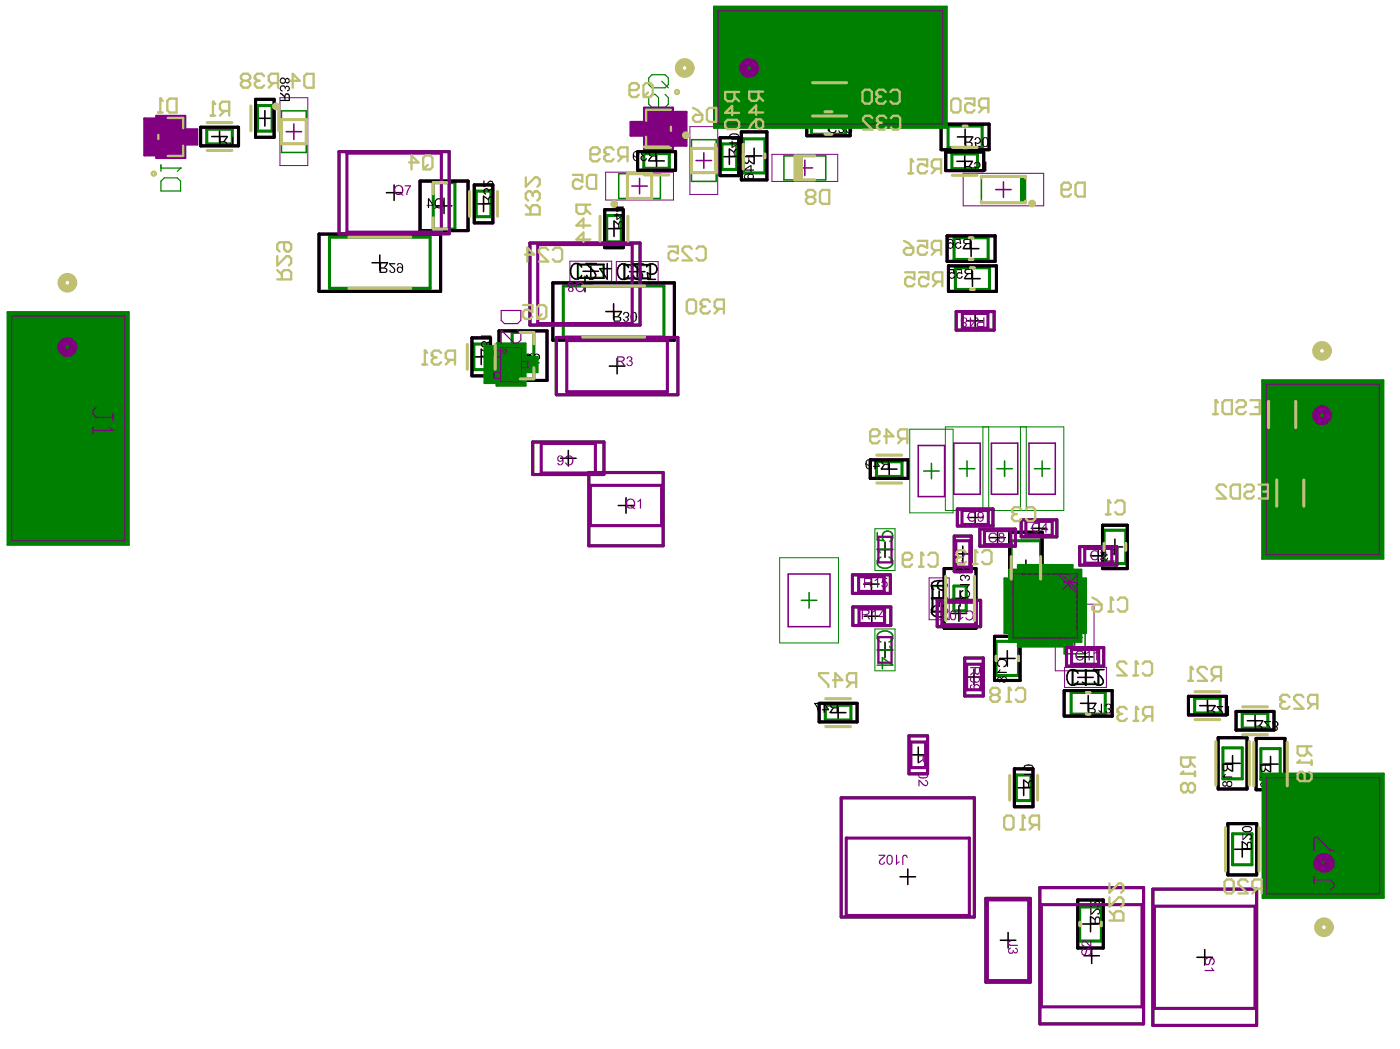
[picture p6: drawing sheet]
<svg xmlns="http://www.w3.org/2000/svg" width="301mm" height="225mm" viewBox="0 0 301 225" stroke-linecap="round" stroke-linejoin="round" font-family="sans-serif">
<g fill="none" stroke="#000" stroke-width=".33">
<path d="M178.3 19.7v3.3M45.5 29.3h3.4M47.2 27.7v3.3M55.3 25.4h3.3M56.9 23.8v3.3M139.5 34.6h3.3M141.1 32.9v3.3M155.1 33.7h3.3M156.8 32v3.3M160.4 33.5h3.4M162.1 31.8v3.4M176.4 26.4h3.3"/>
<path d="M176.7 21.4h3.3M178.1 24.8v3.3M205.7 34.7h3.3M205.8 29.4h3.3M207.4 33v3.3M207.4 27.8v3.3M80 56.5h3.3M81.6 54.8v3.3M93.8 44.2h3.3M95.4 42.6v3.3M102.3 43.8h3.3M103.9 42.2v3.3"/>
<path d="M125.3 58.3h3.3M127 56.6v3.4M130.3 49.1h3.3M132 47.5v3.3M135.3 58.4h3.3M137 56.7v3.3M207.1 53.4h3.3M207.4 59.9h3.3M208.7 51.8v3.3M209 58.2v3.3M101.8 76.7h3.3M103.4 75v3.3"/>
<path d="M110.8 76.4h3.3M112.4 74.8v3.3M130.2 66.9h3.4M131.9 65.3v3.3M191.1 99.1v3.4M273.9 89.1h3.3M275.6 87.4v3.3M189.5 100.8h3.3M238 117.5h3.3M239.6 115.9v3.3M275.7 106h3.3M277.3 104.3v3.3"/>
<path d="M200.2 128.7h3.3M201.9 127v3.3M204.7 128.6h3.3M206.4 126.9v3.4M216.5 139.8v3.4M218.8 122h3.4M220.5 120.4v3.3M178.5 153.1h3.3M180.1 151.5v3.3M214.8 141.5h3.4M231.7 145.6h3.3M232.2 151.1h3.4"/>
<path d="M233.3 143.9v3.3M233.9 149.5v3.3M257.9 151.6h3.3M259.5 150v3.3M268.1 154.9h3.3M269.8 153.2v3.3M218.4 169.3h3.3M220 167.6v3.4M263.3 164h3.3M264.9 162.4v3.3M271.4 164.2h3.4M273.1 162.5v3.4"/>
<path d="M232.7 198.6h3.4M234.4 196.9v3.3M265.4 182.5h3.3M267 180.8v3.4"/>
</g>
<path d="M60.5 23.8h5.3v9h-5.3zM133 37.3h8.9v5.4h-8.9zM148.6 30h5.3v9h-5.3zM168.5 33.5h9v5.2h-9zM210.9 37.9h9.5v5.7h-9.5zM124.3 57h5.3v2.6h-5.3zM134.3 57h5.3v2.7h-5.3zM200.5 126h2.7v5.3h-2.7zM228.7 133.5h4.5v7h-4.5zM230.7 144.2h5.3v2.7h-5.3z" fill="none" stroke="#008000" stroke-width=".33"/>
<g fill="none" stroke="#008000" stroke-width=".67">
<path d="M174.7 18.9h7.3v4.9h-7.3zM44.4 27.8h5.5v3.1h-5.5zM55.3 22.7h3.2v5.5h-3.2zM93.1 39.2h4.7v10h-4.7zM138.4 33h5.5v3.2h-5.5zM155.2 30.9h3.1v5.5h-3.1zM159.8 29.8h4.6v7.4h-4.6zM174.4 24h7.3v4.8h-7.3zM203.8 27.1h7.3v4.7h-7.3zM204.6 33.1h5.5v3.1h-5.5zM70.8 51h21.7v11h-21.7zM102.4 41.1h3.1v5.5h-3.1z"/>
<path d="M130.4 46.3h3.2v5.7h-3.2zM205.1 51.1h7.3v4.7h-7.3zM205.4 57.5h7.3v4.7h-7.3zM101.9 73.9h3.1v5.5h-3.1zM110.1 71.4h4.7v10h-4.7zM121.1 61.5h21.6v10.9h-21.6zM188.4 99.2h5.5v3.2h-5.5zM274 86.2h3.2v5.7h-3.2zM217.3 116.2h6.4v11.6h-6.4zM237.3 114h4.7v7.1h-4.7zM275.8 103.1h3.1v5.7h-3.1zM205 125.9h2.7v5.4h-2.7z"/>
<path d="M214.1 137.8h4.8v7.4h-4.8zM177.4 151.6h5.5v3.1h-5.5zM230.2 148.8h7.4v4.7h-7.4zM256.8 150.1h5.5v3.1h-5.5zM267 153.3h5.5v3.2h-5.5zM218.5 166.5h3.1v5.5h-3.1zM262.9 160.7h4.1v6.7h-4.1zM264.9 179.2h4.2v6.6h-4.2zM271 160.9h4.2v6.6h-4.2zM232.1 194.9h4.6v7.3h-4.6z"/>
</g>
<path d="M34.5 25.8h4.5v7.3h-4.5zM34.5 26.4h-1.5v1.4h1.5M34.5 31.1h-1.5v1.3h1.5M39 28.8h1.4v1.3h-1.4M139.3 24h4.5v7.4h-4.5zM139.3 27.2h-1.7v1h1.7M143.8 25h1.7v1h-1.7M143.8 29.3h1.7v1h-1.7" fill="none" stroke="#008000" stroke-width=".21"/>
<path d="M219.1 37.9h1.3v5.7h-1.3z" fill-rule="evenodd" fill="#008000"/>
<path d="M139.4 16.8l.7-.7h2.9l.7 .7v1.4l-.7 .7h-2.9l-.7-.7zM142.2 17.5l1.5 1.4M34.6 38.9l.7-.7h2.8l.7 .7v2.1h-4.2zM34.6 35.4v1.4M34.6 36.1h4.2M38.8 36.1h.1M38.8 36.1l-.7 .7M143 20.3l.7 .7v1.4l-.7 .7h-2.9l-.7-.7v-1.4l.7-.7h.7l.7 .7v2.1" fill="none" stroke="#008000" stroke-width=".25"/>
<g fill="none" stroke="#008000" stroke-width=".21">
<circle cx="35.3" cy="32.2" r=".42"/>
<circle cx="142.9" cy="24.8" r=".42"/>
</g>
<g fill="#800080">
<path d="M138.5 23.2h6.1v.9h2.9v7.2h-2.9v.9h-6.1v-3.1h-2.9v-2.9h2.9z"/>
<path d="M139.3 24h4.5v7.4h-4.5z"/>
<path d="M34.5 25.8h4.5v7.3h-4.5z"/>
<path d="M31 25.5h2.6v-.6h6.2v2.9h2.6v3.2h-2.6v2.9h-6.2v-.5h-2.6z"/>
</g>
<path d="M60.2 21h6v14.6h-6zM130.2 37h14.6v6h-14.6zM148.3 27.2h6v14.6h-6zM165.9 33.2h14.2v5.8h-14.2zM207 37.2h17.3v7h-17.3zM122.5 56.1h9v4.4h-9zM132.5 56.2h9v4.3h-9zM199.7 124.2h4.3v9h-4.3zM226.8 129.8h8.3v14.4h-8.3zM228.8 143.4h9v4.3h-9z" fill="none" stroke="#800080" stroke-width=".21"/>
<path d="M61.5 28.3h3.3M63.2 26.6v3.4M135.8 40h3.3M137.5 38.3v3.4M149.6 34.5h3.3M151.3 32.8v3.4M171.3 36.1h3.4M173 34.4v3.3M215.7 39.1v3.3M214 40.7h3.3M229.3 137h3.4M231 135.3v3.4" fill="none" stroke="#800080" stroke-width=".33"/>
<g fill="none" stroke="#800080" stroke-width=".67">
<path d="M173.7 18.5h9.3v5.7h-9.3zM43.1 27.3h8.2v4h-8.2zM54.9 21.4h4v8.1h-4zM90.3 38.9h10.3v10.7h-10.3zM101.9 39.7h4v8.2h-4zM137.1 32.6h8.1v4h-8.1zM154.8 29.6h4v8.1h-4zM159.3 28.3h5.5v10.4h-5.5zM173.4 23.7h9.3v5.5h-9.3zM202.3 26.7h10.3v5.5h-10.3zM203.3 32.7h8.1v4h-8.1zM68.6 50.3h26.1v12.3h-26.1z"/>
<path d="M130 45.1h4v8.1h-4zM203.6 50.7h10.3v5.5h-10.3zM203.9 57.1h10.3v5.5h-10.3zM101.4 72.6h4v8.2h-4zM107.3 71.1h10.3v10.7h-10.3zM118.8 60.8h26.2v12.3h-26.2zM187.1 98.8h8.1v4h-8.1zM273.7 84.2h3.8v9.8h-3.8zM217 114.4h7v15.3h-7zM237 112.9h5.3v9.3h-5.3zM275.4 101.1h3.8v9.8h-3.8zM202.9 122.2h6.9v12.8h-6.9z"/>
<path d="M213.8 136.7h5.5v9.5h-5.5zM176.1 151.1h8.1v4h-8.1zM228.7 148.4h10.4v5.5h-10.4zM255.5 149.6h8.1v4h-8.1zM261.8 158.5h6.2v11h-6.2zM265.7 152.9h8.1v4h-8.1zM270 158.7h6.2v11h-6.2zM218 165.2h4v8.2h-4zM263.9 177h6.2v11h-6.2zM231.7 193.4h5.4v10.3h-5.4z"/>
</g>
<path d="M31 25.5h2.6v-.6h6.2v2.9h2.6v3.2h-2.6v2.9h-6.2v-.5h-2.6zM138.5 23.2h6.1v.9h2.9v7.2h-2.9v.9h-6.1v-3.1h-2.9v-2.9h2.9z" fill="none" stroke="#800080" stroke-width=".51"/>
<g fill="none" stroke="#000" stroke-width=".33">
<path d="M84.7 39.7v3.4M83.1 41.4h3.3M124.2 56.8h5.6v3h-5.6zM125.7 59.4v3.3M134.1 56.9h5.7v3h-5.7zM124.1 61h3.3M131 78.7h3.3M132.6 77v3.3M207.9 68.9h3.4M209.6 67.3v3.3M120.5 98.5h3.3M122.2 96.8v3.3"/>
<path d="M132.9 108.6h3.3M134.6 107v3.3M188.6 118.1h3.3M190.2 116.4v3.4M205.3 119h3.3M206.9 117.4v3.3M207.9 111.2h3.4M209.6 109.5v3.4M212.8 115.5h3.3M214.4 113.9v3.3M221.7 113.5h3.3M223.3 111.9v3.3"/>
<path d="M234.4 119.4h3.3M236.1 117.8v3.3M185.6 125.5h3.4M185.7 132.4h3.4M187.3 123.9v3.3M187.4 130.8v3.3M188.6 139.7h3.3M190.2 138v3.3M200.4 125.9h3v5.6h-3zM204.4 131.8h3.4M206.1 130.2v3.3M233.2 139.5v3.3"/>
<path d="M207.7 145.5h3.3M209.4 143.8v3.3M230.5 144.1h5.6v3h-5.6zM231.6 141.2h3.3M195.7 162.2h3.3M197.4 160.5v3.4M193.5 188.4h3.3M195.1 186.7v3.4M215 202.1h3.3M216.7 200.4v3.3M233 205.4h3.3M234.6 203.7v3.4"/>
<path d="M257.3 205.7h3.3M258.9 204.1v3.3"/>
</g>
<g fill="none" stroke="#000" stroke-width=".67">
<path d="M173.7 18.5h9.3v5.7h-9.3zM43.1 27.3h8.2v4h-8.2zM54.9 21.4h4v8.1h-4zM90.3 38.9h10.3v10.7h-10.3zM101.9 39.7h4v8.2h-4zM137.1 32.6h8.1v4h-8.1zM154.8 29.6h4v8.1h-4zM159.3 28.3h5.5v10.4h-5.5zM173.4 23.7h9.3v5.5h-9.3zM202.3 26.7h10.3v5.5h-10.3zM203.3 32.7h8.1v4h-8.1zM68.6 50.3h26.1v12.3h-26.1z"/>
<path d="M130 45.1h4v8.1h-4zM203.6 50.7h10.3v5.5h-10.3zM203.9 57.1h10.3v5.5h-10.3zM101.4 72.6h4v8.2h-4zM107.3 71.1h10.3v10.7h-10.3zM118.8 60.8h26.2v12.3h-26.2zM187.1 98.8h8.1v4h-8.1zM273.7 84.2h3.8v9.8h-3.8zM217 114.4h7v15.3h-7zM237 112.9h5.3v9.3h-5.3zM275.4 101.1h3.8v9.8h-3.8zM202.9 122.2h6.9v12.8h-6.9z"/>
<path d="M213.8 136.7h5.5v9.5h-5.5zM176.1 151.1h8.1v4h-8.1zM228.7 148.4h10.4v5.5h-10.4zM255.5 149.6h8.1v4h-8.1zM261.8 158.5h6.2v11h-6.2zM265.7 152.9h8.1v4h-8.1zM270 158.7h6.2v11h-6.2zM218 165.2h4v8.2h-4zM263.9 177h6.2v11h-6.2zM231.7 193.4h5.4v10.3h-5.4z"/>
</g>
<g fill="#000">
<path d="M60.3 18.5a.7 .7 0 0 1 1.1 .2 .54 .54 0 0 1 .8-.1 .54 .54 0 0 1 0 .7l-.4 .4-.1-.3a.37 .37 0 0 0 .4-.3 .37 .37 0 0 0-.3-.4 .37 .37 0 0 0-.4 .3v.2h-.2a.43 .43 0 0 0-.3-.6 .43 .43 0 0 0-.5 .3 .43 .43 0 0 0 .4 .5l-.1 .3a.8 .8 0 0 1-.4-1.2zM49.9 29.4h.2v2.1l-.7-.5v-.2l.5 .2zM103.9 38.8h.2v1h.2l.4-.5a.84 .84 0 0 1 1.3-.2 .7 .7 0 0 1-.4 1h-.2v-.2a.41 .41 0 0 0 .5-.6 .41 .41 0 0 0-.7-.1l-.7 .8-.6 .2zM137.9 32.6a.75 .75 0 0 1 1.2 .4h-.4a.38 .38 0 0 0-.4-.4 .38 .38 0 0 0-.3 .5 .38 .38 0 0 0 .5 .3l.1 .1a.44 .44 0 0 0-.6 .2 .44 .44 0 0 0 .1 .6 .44 .44 0 0 0 .6-.2l.1-.1 .3 .1a.69 .69 0 0 1-1 .5 .69 .69 0 0 1-.1-1.1v-.1l-.2-.2zM178.3 26.7h.1a.96 .96 0 0 1 1.5 .5l-.3 .1a.69 .69 0 0 0-.8-.6 .69 .69 0 0 0-.5 .8 .71 .71 0 0 0 .4 .9 .71 .71 0 0 0 .9-.3v-.1l.3 .1a1.02 1.02 0 0 1-1.5 .4 1.02 1.02 0 0 1-.2-1.5zM178.6 21.5a1.05 1.05 0 0 1 1.5 .6h-.2a.64 .64 0 0 0-.7-.5 .64 .64 0 0 0-.6 .7 .71 .71 0 0 0 .2 .9 .71 .71 0 0 0 .9 0l.1-.3 .3 .1a1.02 1.02 0 0 1-1.4 .4 1.02 1.02 0 0 1-.3-1.4zM180.3 26.6a.73 .73 0 0 1 1 0 .73 .73 0 0 1 .1 .9l-.2 .1a.61 .61 0 0 1-.2 1 .61 .61 0 0 1-.9-.5h.3a.37 .37 0 0 0 .3 .4 .37 .37 0 0 0 .4-.4 .37 .37 0 0 0-.3-.4h-.1v-.2a.43 .43 0 0 0 .5-.2 .43 .43 0 0 0-.3-.6 .43 .43 0 0 0-.5 .4l-.3-.1zM180.6 21.5a.72 .72 0 0 1 1 0 .72 .72 0 0 1 0 1.1h-.2a.61 .61 0 0 1-.2 1 .61 .61 0 0 1-.8-.6h.3a.39 .39 0 0 0 .4 .4 .39 .39 0 0 0 .3-.5 .39 .39 0 0 0-.5-.3v-.1a.43 .43 0 0 0 .6-.3 .43 .43 0 0 0-.3-.5 .43 .43 0 0 0-.5 .4l-.3-.1zM181.8 26.5h1.4v.3h-1.1l.4 .3a.93 .93 0 0 1 .4 1.5 .79 .79 0 0 1-1.1-.5l.3-.1a.43 .43 0 0 0 .3 .5 .43 .43 0 0 0 .5-.3 .43 .43 0 0 0-.2-.6l-.8-.6zM209.6 34.8a.74 .74 0 0 1 1.1 .5 .74 .74 0 0 1-1 .8l.1 .5h.9v.2h-1.1l-.2-1.1h.2a.48 .48 0 0 0 .8 .1 .48 .48 0 0 0 0-.7 .48 .48 0 0 0-.8 .1v.1h-.3zM209.6 29.7a.74 .74 0 0 1 1.2 .3 .74 .74 0 0 1-1 .8l.1 .6h.8v.2h-1.1l-.1-1.1h.2a.48 .48 0 0 0 .7 .1 .48 .48 0 0 0 0-.7 .48 .48 0 0 0-.7 0v.2h-.3zM211.7 34.7h.3v2.1h-.2l-.6-.5 .1-.2 .4 .3z"/>
<path d="M83.6 56.5h1.4v.3h-1.1l.6 .5a.72 .72 0 0 1 .5 .7 .72 .72 0 0 1-.5 .7l-.7-.2-.2-.4h.3a.41 .41 0 0 0 .4 .3 .41 .41 0 0 0 .5-.3 .41 .41 0 0 0-.3-.5l-.7-.6zM104 40.7a.59 .59 0 0 1 .6-.3 .59 .59 0 0 1 .5 .4 .58 .58 0 0 1 1 .1 .58 .58 0 0 1-.5 .8l-.1 .1v-.2a.38 .38 0 0 0 .3-.5 .38 .38 0 0 0-.6-.2v.3l-.3 .1a.41 .41 0 0 0-.3-.5 .41 .41 0 0 0-.5 .3 .41 .41 0 0 0 .4 .5v.2a.73 .73 0 0 1-.5-1.1zM204 57.8h1.1l.2 1.1h-.3a.46 .46 0 0 0-.7-.1 .46 .46 0 0 0 0 .7 .46 .46 0 0 0 .7-.1l.3-.1a.74 .74 0 0 1-.9 .6 .74 .74 0 0 1-.5-.9 .74 .74 0 0 1 .9-.5l.1 .1-.1-.5h-.8zM205.3 51.3h1.1l.2 1.1-.2 .1a.49 .49 0 0 0-.8 0 .49 .49 0 0 0 .2 .7h.4l.2-.4 .3 .1a.72 .72 0 0 1-.9 .5 .72 .72 0 0 1-.5-.9 .72 .72 0 0 1 1.1-.4l-.2-.5h-.9zM205.7 57.8h1l.2 1.1h-.2a.5 .5 0 0 0-.7-.1 .5 .5 0 0 0-.1 .7 .5 .5 0 0 0 .6 .2l.2-.4h.2a.71 .71 0 0 1-.8 .6 .71 .71 0 0 1-.5-.9 .71 .71 0 0 1 .8-.5l.2 .1-.1-.5h-.8zM103.4 72.1h2.2v.2l-.4 .1-.1 .5h-.4l.4-.6h-1.7zM103.6 73.5a.55 .55 0 0 1 .5-.2 .55 .55 0 0 1 .5 .4 .58 .58 0 0 1 1 .1 .58 .58 0 0 1-.6 .8v-.2a.35 .35 0 0 0 .3-.4 .35 .35 0 0 0-.4-.3 .35 .35 0 0 0-.2 .4l-.3 .1a.42 .42 0 0 0-.4-.6 .42 .42 0 0 0-.4 .6l.5 .3-.1 .2a.7 .7 0 0 1-.6-.4 .7 .7 0 0 1 .2-.8zM114.7 76.3a.74 .74 0 0 1 1-.3 .74 .74 0 0 1 .3 1 .74 .74 0 0 1-.9 .3v.5h.9v.3h-1l-.3-1.1h.3a.48 .48 0 0 0 .7 .1 .48 .48 0 0 0 0-.8 .48 .48 0 0 0-.7 .1v.2h-.3zM134 67.3a.66 .66 0 0 1 1.1-.1 .66 .66 0 0 1-.3 1 .52 .52 0 0 1 .2 .8 .52 .52 0 0 1-.8 .1l-.3-.4 .3-.2a.36 .36 0 0 0 .2 .5 .36 .36 0 0 0 .4-.3 .36 .36 0 0 0-.1-.4h-.3v-.3a.41 .41 0 0 0 .6-.2 .41 .41 0 0 0-.4-.5 .41 .41 0 0 0-.4 .3h-.3zM273.5 91.3a.58 .58 0 0 1 .7-.2 .58 .58 0 0 1 .3 .7 .42 .42 0 0 0 .2 .5 .42 .42 0 0 0 .5-.2 .55 .55 0 0 0-.4-.8v-.3a.91 .91 0 0 1 .6 1.4 .6 .6 0 0 1-.7 .2 .6 .6 0 0 1-.4-.6h-.1a.37 .37 0 0 0-.1-.5 .37 .37 0 0 0-.5 0 .64 .64 0 0 0 .4 .9v.2h-.3a.86 .86 0 0 1-.3-1.1zM273.4 89.1h2.1v1.6h-.3v-1.3h-.6v1.2h-.3v-1.2h-.7v1.3h-.2zM273.8 95.4l.4-.1-.4 .5h1.7v.3h-2.1z"/>
<path d="M277.4 98.6h.2v1.1l.5-.6a.7 .7 0 0 1 1.1-.3 .7 .7 0 0 1 0 1.1l-.3 .1-.1-.3a.41 .41 0 0 0 .4-.6 .41 .41 0 0 0-.7 0l-.6 .7-.5 .3zM237.6 117.9h.1a1.02 1.02 0 0 1 1.5-.1 1.02 1.02 0 0 1 0 1.5l-.3 .1-.1-.2a.7 .7 0 0 0 .5-.9 .7 .7 0 0 0-.8-.5 .71 .71 0 0 0-.8 .5 .71 .71 0 0 0 .4 .9v.2a1 1 0 0 1-.5-1.5zM277.4 104.4h.2v1.3h.7v-1.1h.2v1.1h.7v-1.2h.3v1.5h-2.1zM277.5 102.5a.69 .69 0 0 1 .8 .1 .69 .69 0 0 1 .2 .7l.1 .1a.35 .35 0 0 0 .5 .4 .35 .35 0 0 0 .1-.6l-.1-.3-.3-.1 .1-.3a.73 .73 0 0 1 .6 .9 .73 .73 0 0 1-.9 .6l-.2-.3-.1-.4a.41 .41 0 0 0-.2-.5 .41 .41 0 0 0-.5 .1l-.1 .6 .5 .4v.2a.95 .95 0 0 1-.5-1.6zM206.4 125.5h2.1v.3l-.3 .1-.2 .5h-.3l.3-.6h-1.6zM206.4 123.8a.65 .65 0 0 1 .6-.3 .65 .65 0 0 1 .5 .4 .52 .52 0 0 1 .8-.2 .52 .52 0 0 1 .1 .8l-.4 .3-.1-.2a.36 .36 0 0 0 .3-.5 .36 .36 0 0 0-.6-.1v.3h-.2a.41 .41 0 0 0-.3-.5 .41 .41 0 0 0-.5 .3 .41 .41 0 0 0 .3 .5v.2a.7 .7 0 0 1-.5-1zM206.5 127l.4-.2h.1v.2a.66 .66 0 0 0-.4 .8 .66 .66 0 0 0 .8 .5v.1a.74 .74 0 0 0 .8-.4 .74 .74 0 0 0-.2-.9l-.2-.1 .1-.2 .2 .1a1.06 1.06 0 0 1-.3 1.7 1.06 1.06 0 0 1-1.4-1.1zM218.5 122.3h.1a1.13 1.13 0 0 1 1.8 .4 .8 .8 0 0 1-.7 1.2v-.2a.7 .7 0 0 0 .4-1 .7 .7 0 0 0-1-.3 .65 .65 0 0 0-.6 .6 .65 .65 0 0 0 .4 .7v.2a.96 .96 0 0 1-.4-1.6zM218.4 124.5l.2-.3h.3v.3a.35 .35 0 0 0-.4 .4 .35 .35 0 0 0 .4 .3 .35 .35 0 0 0 .3-.4l.3-.1a.4 .4 0 0 0 .1 .6 .4 .4 0 0 0 .6-.3 .4 .4 0 0 0-.3-.5v-.3a.69 .69 0 0 1 .5 1 .69 .69 0 0 1-1.1 .1v-.1a.58 .58 0 0 1-.8 .2 .58 .58 0 0 1-.1-.9zM238 119.9h.2l-.3 .5h1.7v.3h-2.1v-.3zM175 151h1.4v.3h-1.1l.5 .7 .3 1.2h-.3l-.2-1.1-.6-.8zM214.5 141.9a1.14 1.14 0 0 1 1.3-.3 1.14 1.14 0 0 1 .7 1.1h-.1a.72 .72 0 0 1-.7 .7v-.3a.65 .65 0 0 0 .5-.8 .65 .65 0 0 0-.8-.5 .67 .67 0 0 0-.8 .5 .67 .67 0 0 0 .4 .8l-.1 .3a.9 .9 0 0 1-.4-1.5z"/>
<path d="M214.8 143.9h.3l-.3 .5h1.6v.2h-2.1zM236.6 151.2h.3v2.1l-.8-.5 .1-.2 .4 .3zM237.6 151.5a.68 .68 0 0 1 1.1-.2 .68 .68 0 0 1-.1 1.1 .54 .54 0 0 1 .1 .8 .54 .54 0 0 1-.8 0l-.4-.3 .3-.2a.36 .36 0 0 0 .3 .4 .36 .36 0 0 0 .4-.2 .36 .36 0 0 0-.2-.4h-.2v-.3a.44 .44 0 0 0 .6-.2 .44 .44 0 0 0-.4-.6 .44 .44 0 0 0-.5 .4h-.3zM261.5 151.7h1.4v.3h-1.1l.4 .3a.86 .86 0 0 1 .4 1.4 .74 .74 0 0 1-1-.5h.2a.41 .41 0 0 0 .6 .3 .41 .41 0 0 0 0-.7l-.7-.6zM263.9 151.7h.3v2.1l-.9-.6v-.2l.6 .3zM271.7 154.9h1.4v.3h-1l.1 .2 .4 .3a.84 .84 0 0 1 .2 1.3 .7 .7 0 0 1-1-.5h.2a.43 .43 0 0 0 .6 .4 .43 .43 0 0 0 .2-.7l-.8-.7zM273.6 155.1a.69 .69 0 0 1 1 0 .69 .69 0 0 1-.1 1h-.1a.58 .58 0 0 1-.1 1 .58 .58 0 0 1-.8-.6h.2a.33 .33 0 0 0 .4 .3 .33 .33 0 0 0 .3-.3 .33 .33 0 0 0-.4-.3l-.1-.3a.43 .43 0 0 0 .6-.1 .43 .43 0 0 0-.2-.6 .43 .43 0 0 0-.6 .2l-.3 .1zM220 166.3h2.2v.2l-.5 .4v.2h-.3l.3-.5h-1.7zM263.2 166.4l.3-.1-.3 .6h1.7v.2h-2.2zM267 179.1h.2v1.1l.4-.2a1 1 0 0 1 1.4-.6 .66 .66 0 0 1 .1 .7 .66 .66 0 0 1-.6 .4v-.3a.4 .4 0 0 0 .4-.4 .4 .4 0 0 0-.4-.4 .4 .4 0 0 0-.4 .4l-.7 .7h-.4zM271.4 166.5h.3l-.3 .5h1.7v.3h-2.2zM234.3 195.2h.3v1.1l.5-.5a1.15 1.15 0 0 1 1.1-.5 .77 .77 0 0 1-.2 1.2h-.1v-.2a.4 .4 0 0 0 .4-.6 .4 .4 0 0 0-.7-.1l-.8 .9-.5 .1z"/>
<path d="M234.3 193.6h.3v1l.4-.4a.92 .92 0 0 1 1.4-.5 .7 .7 0 0 1 .1 .8 .7 .7 0 0 1-.6 .4v-.2a.41 .41 0 0 0 .3-.7 .41 .41 0 0 0-.7 .1l-.7 .7-.5 .1z"/>
<path d="M61.4 17.3a.35 .35 0 0 1 .7 0 .35 .35 0 0 1-.7 0zM60.3 17.3a.45 .45 0 0 1 .9 0 .45 .45 0 0 1-.9 0zM60.3 16.8a.72 .72 0 0 0 0 1 .72 .72 0 0 0 1 0v-.1a.56 .56 0 0 0 .9 0 .56 .56 0 0 0-.2-.9l-.5-.1-.2 .4a.66 .66 0 0 0-1-.3z"/>
<path d="M47.4 30.6h.7a.35 .35 0 0 1 .4 .3 .35 .35 0 0 1-.4 .4h-.7zM47.2 29.4v2.1h.9a.6 .6 0 0 0 .8-.5 .6 .6 0 0 0-.6-.7l.7-.9h-.3l-.8 .9h-.5v-.9z"/>
<path d="M61.5 20.4l.2-.1 .3 .2v1h-.6zM60.2 19.9v.3l.9 .8v.5h-.9v.2h2.1v-1a.59 .59 0 0 0-.5-.7 .59 .59 0 0 0-.7 .6l-.3-.4z"/>
<path d="M136.2 33.2a.5 .5 0 0 1 1 0 .5 .5 0 0 1-1 0zM136.2 32.7l-.2 .8a.92 .92 0 0 0 .9 1.1l.5-.4v-.1h-.3a.44 .44 0 0 1-.5 .3 .44 .44 0 0 1-.3-.6v-.3a.64 .64 0 0 0 1 0 .64 .64 0 0 0-.4-1h-.4z"/>
<path d="M139.7 32.8l1.1-.1v.7h-1l-.1-.3zM139.6 32.6a.57 .57 0 0 0-.2 .7 .57 .57 0 0 0 .6 .3l-.4 .4-.4 .6h.4l.6-1h.6v1h.3v-2.1h-1.3z"/>
<path d="M157.5 30.8h1l-1 .7zM156.7 30.6v.2h.5v1h.3l1.4-1v-.2h-1.4v-.3h-.3v.3z"/>
<path d="M158 32.5l.2-.1a.3 .3 0 0 1 .3-.1 .3 .3 0 0 1 .2 .3v.9h-.8zM156.7 31.9v.3l.8 .4 .2 .4v.5h-1v.2h2.2l-.1-1a.56 .56 0 0 0-.5-.7 .56 .56 0 0 0-.6 .6l-.2-.3z"/>
<path d="M157 29.2a1.34 1.34 0 0 1 1.7 0v.1a1.04 1.04 0 0 1-1.5 .4l-.2-.2zM156.8 29a.83 .83 0 0 0 .3 .9 .83 .83 0 0 0 .9 .1 .7 .7 0 0 0 .8-.7 .7 .7 0 0 0-.9-.7h-.6z"/>
<path d="M160 37.5a.7 .7 0 0 0 .4 1.1v-.3a.39 .39 0 0 1-.3-.5 .39 .39 0 0 1 .5-.3l.4-.1a.7 .7 0 0 0 0 1.2 .7 .7 0 0 0 1.1-.4 .92 .92 0 0 0-.4-.9 .92 .92 0 0 0-1 0zM161 37.6a.47 .47 0 0 1 .7 .1 .47 .47 0 0 1-.2 .7l-.6-.3z"/>
<path d="M160.1 33.8h.8l-.1 .7a.26 .26 0 0 1 0 .3 .26 .26 0 0 1-.3 .1 .32 .32 0 0 1-.3-.1 .32 .32 0 0 1-.1-.3zM159.9 33.5v1.1a.6 .6 0 0 0 .5 .6 .6 .6 0 0 0 .6-.5l1.1 .7v-.3l-.8-.5-.3-.3v-.5h1.1v-.3z"/>
<path d="M160.3 36.4l1-.7v.7zM159.9 36.4v.3h1.4v.2h.2v-.2h.6v-.3h-.6v-.9h-.2z"/>
<path d="M182.4 21.7l.4-.1a.94 .94 0 0 1 .4 1.1 .48 .48 0 0 1-.6 .6 .48 .48 0 0 1-.3-.7zM182.3 21.5l-.2 .8a.9 .9 0 0 0 .7 1.3 1.08 1.08 0 0 0 .6-1.5 .66 .66 0 0 0-.4-.7 .66 .66 0 0 0-.7 .1z"/>
<path d="M207.6 35.9h.6a.36 .36 0 0 1 .5 .3 .36 .36 0 0 1-.4 .4h-.7zM207.3 34.7v2.1h1a.56 .56 0 0 0 .7-.5 .56 .56 0 0 0-.6-.6l.4-.3 .3-.7h-.3l-.6 1h-.6v-1z"/>
<path d="M207.7 30.7h.6a.36 .36 0 0 1 .5 .3 .36 .36 0 0 1-.4 .4h-.7zM207.4 29.5v2.1h1a.56 .56 0 0 0 .7-.5 .56 .56 0 0 0-.6-.6l.4-.3 .3-.7h-.3l-.6 .9h-.6v-.9z"/>
<path d="M211.4 29.8a.55 .55 0 0 1 .7 .1 .55 .55 0 0 1 .1 .7 .52 .52 0 0 1-.1 .6 .52 .52 0 0 1-.7 .1zM211.3 29.7l-.2 .8a.81 .81 0 0 0 .6 1.1 .81 .81 0 0 0 .7-1.1 .74 .74 0 0 0-.2-.9 .74 .74 0 0 0-.9 .1z"/>
<path d="M81.9 57.7h.6a.37 .37 0 0 1 .5 .4 .37 .37 0 0 1-.5 .3h-.6zM81.6 56.5v2.2h1a.59 .59 0 0 0 .7-.6 .59 .59 0 0 0-.6-.6l.2-.1 .5-.9h-.3l-.7 1h-.5v-1z"/>
<path d="M85.5 58a.48 .48 0 0 1 .9 0 .48 .48 0 0 1-.9 0zM85.5 56.6l-.2 .4h.3a.47 .47 0 0 1 .6-.2 .47 .47 0 0 1 .2 .7v.1a.65 .65 0 0 0-1 0 .65 .65 0 0 0 .2 1 .75 .75 0 0 0 .8-.2 .75 .75 0 0 0 .2-.8 .83 .83 0 0 0-.2-.9 .83 .83 0 0 0-.9-.1z"/>
<path d="M92.2 43l.7 1h-.7zM92 42.6v1.4h-.3v.2h.3v.5h.2v-.5h1v-.2l-1-1.4z"/>
<path d="M93.9 42.9a.85 .85 0 0 1 1.2 .6 .85 .85 0 0 1-.8 1h-.2l.2-.1v-.3l-.4 .3a1.14 1.14 0 0 1 0-1.5zM93.6 42.9l-.2 .4 .1 1a.23 .23 0 0 1 .2 .3 .23 .23 0 0 1-.4 .1l.3 .2 .2-.3a1.09 1.09 0 0 0 1.6-1 1.09 1.09 0 0 0-1.6-.8z"/>
<path d="M105.2 42.5a.42 .42 0 0 1 .6 .4v.7h-.7v-.8zM103.9 42v.3l.8 .5 .2 .3v.5h-1v.3h2.2l-.1-1.1a.56 .56 0 0 0-.5-.6 .56 .56 0 0 0-.6 .6l-.2-.4z"/>
<path d="M132.7 46.3h1l-1 .7zM132 46.1v.2h.5v.9h.2l1.4-1v-.1h-1.4v-.3h-.2v.3z"/>
<path d="M132.7 44.7h1l-1 .6zM132 44.4v.3h.5v.9h.2l1.4-1v-.2h-1.4v-.3h-.2v.3z"/>
<path d="M133.2 47.8h.5l.1 1.1h-.7zM132 47.3v.4l.9 .7v.5h-.9v.3h2.1v-1a.59 .59 0 0 0-.6-.7 .59 .59 0 0 0-.6 .6l-.3-.4z"/>
<path d="M203.8 51.5l-.2 .3 .3 .1a.43 .43 0 0 1 .5-.3 .43 .43 0 0 1 .3 .5v.2a.68 .68 0 0 0-1 .2 .68 .68 0 0 0 .5 1h.1a1.18 1.18 0 0 0 .7-1.5 .74 .74 0 0 0-1.2-.5zM203.9 52.7a.43 .43 0 0 1 .8 0 .43 .43 0 0 1-.8 0z"/>
<path d="M207.3 51.7l.2-.1h.9v.6h-.9zM207.2 51.4a.62 .62 0 0 0-.2 .7 .62 .62 0 0 0 .6 .4l-.3 .2-.4 .7h.3l.7-.9h.5v.9h.3v-2.1z"/>
<path d="M207.7 58.1l1-.1v.7h-.7a.26 .26 0 0 1-.3 0 .26 .26 0 0 1-.1-.3zM207.5 57.8a.6 .6 0 0 0-.2 .7 .6 .6 0 0 0 .6 .4l-.4 .3-.4 .7h.4l.4-.7 .3-.3h.5v1h.3v-2.2z"/>
<path d="M104.7 75.4h.1a.3 .3 0 0 1 .3-.1 .3 .3 0 0 1 .2 .3v.8h-.6zM103.4 74.9v.3l.7 .4 .3 .4v.4h-1v.3h2.2v-1a.59 .59 0 0 0-.6-.7 .59 .59 0 0 0-.6 .6l-.3-.4z"/>
<path d="M112.9 76.4l.2-.2h.6l-.3 .2 .2 .2a.22 .22 0 0 1 .3-.2 .22 .22 0 0 1 .1 .3 .76 .76 0 0 1-.3 1.1 .76 .76 0 0 1-1-.5zM112.5 76.4a1.08 1.08 0 0 0 .2 1.5 1.08 1.08 0 0 0 1.5-.1l.1-.3a1.47 1.47 0 0 0-.2-1.3l.4-.1-.1-.3-.4 .3a1.19 1.19 0 0 0-1.5 .3z"/>
<path d="M132.1 68.2h.7a.35 .35 0 0 1 .4 .3 .35 .35 0 0 1-.4 .4h-.7zM131.9 67v2.1h.9a.6 .6 0 0 0 .8-.5 .6 .6 0 0 0-.6-.6l.7-1h-.3l-.7 1h-.6v-1z"/>
<path d="M135.8 67.4a.46 .46 0 0 1 .7-.1 .46 .46 0 0 1 .1 .7 .68 .68 0 0 1-.5 1l-.1-.2a1.38 1.38 0 0 1-.2-1.4zM135.7 67.3l-.1 .3a1.23 1.23 0 0 0 .5 1.5 .92 .92 0 0 0 .8-1.1 .8 .8 0 0 0-1-1z"/>
<path d="M186.2 99.4a.5 .5 0 0 1 1 0 .5 .5 0 0 1-1 0zM186.2 98.9v.1a1.28 1.28 0 0 0 .4 1.8h.4l.3-.2v-.3h-.2a.42 .42 0 0 1-.6 .3 .42 .42 0 0 1-.2-.6l-.1-.2a.67 .67 0 0 0 1.2-.1 .67 .67 0 0 0-.7-1z"/>
<path d="M188.3 99.1l.6 1h-.6zM187.9 98.7v1.4h-.2v.2h.2v.5h.4v-.5h.8v-.2l-.9-1.4z"/>
<path d="M189.7 99.1l.3-.2h.8v.8l-.8-.1a.3 .3 0 0 1-.4-.2 .3 .3 0 0 1 .1-.3zM189.4 99a.77 .77 0 0 0 .6 .9l-.8 .9h.4l.6-.9h.6v.9h.3v-2.1h-1.4z"/>
<path d="M273.6 93.4h1.6v.4a.8 .8 0 0 1-.8 .8 .8 .8 0 0 1-.8-.8zM273.4 93.1v.9a1.08 1.08 0 0 0 1.8 .6l.3-.4v-1.1z"/>
<path d="M277.7 100.7h.1a.85 .85 0 0 1 .9-.1 .85 .85 0 0 1 .5 .7v.5h-1.6zM277.5 100.6l-.1 .2v1.2h2.1v-.7a1.13 1.13 0 0 0-1.8-.8z"/>
<path d="M177.3 151.5l.6 .9h-.6zM177 151v1.4h-.3v.2h.3v.6h.3v-.6h.9v-.2l-1-1.4z"/>
<path d="M178.8 151.4l1-.1v.7h-.9l-.2-.2zM178.5 151.3a.66 .66 0 0 0 .5 .9l-.3 .2-.5 .8h.4l.7-1h.5v1h.3v-2.2h-1.2z"/>
<path d="M214.6 146a.34 .34 0 0 1 .6 0 .34 .34 0 0 1-.6 0zM215.4 146a.41 .41 0 0 1 .8 0 .41 .41 0 0 1-.8 0zM214.5 145.5a.6 .6 0 0 0-.1 .9 .6 .6 0 0 0 .8 .1v-.2a.66 .66 0 0 0 1 .2 .66 .66 0 0 0 .1-.9 .66 .66 0 0 0-.9-.1l-.1 .2-.3-.3z"/>
<path d="M234.2 152.4h.6a.35 .35 0 0 1 .5 .3 .35 .35 0 0 1-.5 .4h-.6zM233.8 151.2v2.1h1a.56 .56 0 0 0 .7-.5 .56 .56 0 0 0-.6-.6l.4-.3 .4-.7h-.4l-.5 .9h-.6v-.9z"/>
<path d="M259.8 152.9h.6a.36 .36 0 0 1 .5 .3 .36 .36 0 0 1-.4 .4h-.7zM259.5 151.7v2.1h1a.6 .6 0 0 0 .7-.5 .6 .6 0 0 0-.6-.7l.8-.9h-.4l-.7 .9h-.5v-.9z"/>
<path d="M270 156.1h.7a.38 .38 0 0 1 .4 .4 .38 .38 0 0 1-.4 .4h-.7zM269.8 154.9v2.2l1-.1a.56 .56 0 0 0 .6-.5 .56 .56 0 0 0-.5-.6l.7-1h-.3l-.4 .6-.5 .4h-.4v-1z"/>
<path d="M221.2 168.1l.2-.2 .5 .2v.9h-.7zM220 167.4v.4l1 .7v.5h-1v.3h2.2v-.9a.6 .6 0 0 0-.5-.8 .6 .6 0 0 0-.7 .6z"/>
<path d="M220.2 164.8l.3-.2h.4a.76 .76 0 0 1 1 .3v.1a.81 .81 0 0 1-1.1 .3l-.5-.1zM220.1 164.5a.67 .67 0 0 0-.1 .7 .67 .67 0 0 0 .7 .4l.4 .1a.8 .8 0 0 0 .8-.3 .8 .8 0 0 0 .1-.9l-.8-.3z"/>
<path d="M262.9 168.5a.35 .35 0 0 1 .7 0 .35 .35 0 0 1-.7 0zM263.8 168.5a.45 .45 0 0 1 .9 0 .45 .45 0 0 1-.9 0zM262.8 168a.6 .6 0 0 0 .1 .8 .6 .6 0 0 0 .8 .1v-.1a.7 .7 0 0 0 1 .1 .7 .7 0 0 0 0-1 .67 .67 0 0 0-1 .3l-.2-.3z"/>
<path d="M263 164.4h.7v.6a.37 .37 0 0 1-.4 .5 .37 .37 0 0 1-.3-.5zM262.7 164.1v1a.59 .59 0 0 0 .6 .7 .59 .59 0 0 0 .6-.6l.2 .3 .8 .4v-.3l-1-.7v-.5h1v-.3z"/>
<path d="M267.2 178h.1a1.23 1.23 0 0 1 1.6 .1 .67 .67 0 0 1-.9 .5l-.6-.1zM267 177.8a.78 .78 0 0 0 .1 .8 .78 .78 0 0 0 .9 .3 .77 .77 0 0 0 .9-.3 .77 .77 0 0 0 0-.9l-.3-.2h-1z"/>
<path d="M271.1 164.6h.8l-.1 .6a.37 .37 0 0 1-.4 .5 .37 .37 0 0 1-.3-.5zM270.9 164.2v1a.59 .59 0 0 0 .5 .7 .59 .59 0 0 0 .6-.6l.3 .4 .8 .4v-.3l-.7-.4-.4-.4v-.4h1.1v-.4z"/>
<path d="M271.1 168.6a.45 .45 0 0 1 .9 0 .45 .45 0 0 1-.9 0zM271 168.1a.88 .88 0 0 0 .2 1 .88 .88 0 0 0 1 .2 .7 .7 0 0 0 .9-.5 .7 .7 0 0 0-.6-.9v.3a.43 .43 0 0 1 .3 .5 .43 .43 0 0 1-.5 .3h-.3a.69 .69 0 0 0 0-1 .69 .69 0 0 0-1 .1z"/>
<path d="M235.6 197.4a.38 .38 0 0 1 .4-.2 .38 .38 0 0 1 .3 .4v.7h-.8zM234.3 196.8v.3l1 .6v.6h-1v.3h2.1v-1a.56 .56 0 0 0-.5-.7 .56 .56 0 0 0-.6 .6l-.3-.4z"/>
<path d="M268.2 181.3l.2-.2a.26 .26 0 0 1 .3 0 .26 .26 0 0 1 .1 .3l.1 .8h-.7zM267 180.7v.4l.6 .3 .4 .4v.4h-1v.4h2.2v-1a.59 .59 0 0 0-.6-.7 .59 .59 0 0 0-.6 .6l-.4-.4z"/>
</g>
<g fill="#008000">
<path d="M1.7 67.1h25.9v49.9h-25.9z"/>
<path d="M216.9 122.4h1.9v-1h11.7v1h1.9v1.9h1v11.7h-1v1.9h-1.9v1h-11.7v-1h-1.9v-1.9h-1v-11.7h1z"/>
<path d="M153.5 1.5h50v25.9h-50z"/>
<path d="M107.6 74.7h4.5v7.3h-4.5z"/>
<path d="M104.2 74.4h2.5v-.6h6.2v2.9h2.6v3.3h-2.6v2.9h-6.2v-.6h-2.5z"/>
<path d="M271.3 81.7h26v38.3h-26z"/>
<path d="M271.4 166.3h26v26.6h-26z"/>
</g>
<g fill="none" stroke="#008000" stroke-width=".67">
<path d="M72.9 32.6h23.6v17.6h-23.6zM113.9 52.2h23.7v17.7h-23.7zM119.6 72.5h26.1v12.3h-26.1zM205.5 66.9h8.2v4h-8.2zM114.5 95h15.3v7h-15.3zM126.6 101.5h15.9v15.8h-15.9zM205.1 115.2h3.7v7.7h-3.7zM205.8 109.4h7.6v3.6h-7.6zM210.6 113.7h7.7v3.7h-7.7zM219.5 111.7h7.7v3.7h-7.7zM232.1 117.4h8v4h-8zM183.2 123.5h8.2v4h-8.2z"/>
<path d="M183.3 130.4h8.2v4h-8.2zM201.5 129h9.3v5.7h-9.3zM229.2 139.2h8v4h-8zM195.4 158.1h4v8.2h-4zM207.4 141.4h4v8.2h-4zM180.8 171.4h28.6v25.7h-28.6zM211.9 193.1h9.6v18h-9.6zM223.5 190.7h22.3v29.3h-22.3zM247.8 191.1h22.3v29.3h-22.3z"/>
</g>
<path d="M153.5 1.5h50v25.9h-50zM1.7 67.1h25.9v49.9h-25.9zM104.2 74.4h2.5v-.6h6.2v2.9h2.6v3.3h-2.6v2.9h-6.2v-.6h-2.5zM271.3 81.7h26v38.3h-26zM216.9 122.4h1.9v-1h11.7v1h1.9v1.9h1v11.7h-1v1.9h-1.9v1h-11.7v-1h-1.9v-1.9h-1v-11.7h1zM271.4 166.3h26v26.6h-26z" fill="none" stroke="#008000" stroke-width=".51"/>
<path d="M195.5 92.2h9.4v18h-9.4zM203.2 91.7h25.5v18h-25.5zM211.3 91.7v18M212.5 91.7v18M219.3 91.7v18M220.6 91.7v18M167.6 119.9h12.6v18.3h-12.6zM188.1 113.6h4.3v9h-4.3zM188.1 135.2h4.3v9h-4.3z" fill="none" stroke="#008000" stroke-width=".21"/>
<g fill="none" stroke="#008000" stroke-width=".33">
<path d="M200.2 99.6v3.3M207.9 99.1v3.3M215.9 99.1v3.3M224 99.1v3.3M188.6 114.4v1.6l1.4 .2a1.18 1.18 0 0 1 0-1.8 1.18 1.18 0 0 1 1.7 .2 1.18 1.18 0 0 1-.5 1.7M189.3 119.7a1.22 1.22 0 0 0-.8 1.4 1.22 1.22 0 0 0 1.3 1 1.46 1.46 0 0 0 1.6-.3 1.46 1.46 0 0 0 .3-1.6l-.6-.5M191.9 118h-3.3l.6 .8M198.5 101.2h3.4M206.2 100.7h3.3M214.3 100.7h3.3M222.3 100.7h3.4M172.2 129h3.4"/>
<path d="M173.9 127.3v3.4M189.3 138a1.22 1.22 0 0 1-.8-1.4 1.22 1.22 0 0 1 1.3-1 1.46 1.46 0 0 1 1.6 .3 1.46 1.46 0 0 1 .3 1.6l-.6 .5M191.2 138.9l.7 .8h-3.3M188.6 142.9h3.3l-2.2-1.6v2.4"/>
</g>
<g fill="none" stroke="#800080" stroke-width=".67">
<path d="M72.9 32.6h23.6v17.6h-23.6zM74.6 32.9h20.3v17h-20.3zM113.9 52.2h23.7v17.7h-23.7zM115.6 52.6h20.3v16.9h-20.3zM119.6 72.5h26.1v12.3h-26.1zM121.8 73.2h21.7v11h-21.7zM205.5 66.9h8.2v4h-8.2zM206.9 67.4h5.5v3.1h-5.5zM114.5 95h15.3v7h-15.3zM116.3 95.3h11.7v6.3h-11.7zM126.6 101.5h15.9v15.8h-15.9zM126.9 104.3h15.3v8.7h-15.3z"/>
<path d="M205.1 115.2h3.7v7.7h-3.7zM205.4 116.2h3v5.7h-3zM205.8 109.4h7.6v3.6h-7.6zM206.8 109.7h5.6v3h-5.6zM210.6 113.7h7.7v3.7h-7.7zM211.6 114h5.7v3h-5.7zM219.5 111.7h7.7v3.7h-7.7zM220.5 112h5.7v3h-5.7zM232.1 117.4h8v4h-8zM233.2 117.9h5.8v3.1h-5.8zM183.2 123.5h8.2v4h-8.2zM183.3 130.4h8.2v4h-8.2z"/>
<path d="M184.6 123.9h5.5v3.2h-5.5zM184.6 130.8h5.5v3.2h-5.5zM201.5 129h9.3v5.7h-9.3zM202.4 129.4h7.4v4.9h-7.4zM229.2 139.2h8v4h-8zM230.3 139.6h5.8v3.1h-5.8zM195.4 158.1h4v8.2h-4zM195.8 159.5h3.2v5.5h-3.2zM207.4 141.4h4v8.2h-4zM207.8 142.7h3.1v5.5h-3.1zM180.8 171.4h28.6v25.7h-28.6zM181.9 180.1h26.5v16.6h-26.5z"/>
<path d="M211.9 193.1h9.6v18h-9.6zM212.2 193.4h8.9v17.3h-8.9zM223.5 190.7h22.3v29.3h-22.3zM223.8 194.4h21.7v22h-21.7zM247.8 191.1h22.3v29.3h-22.3zM248.1 194.7h21.7v22h-21.7z"/>
</g>
<g fill="none" stroke="#800080" stroke-width=".21">
<path d="M154.4 2.3h48.2v24.3h-48.2zM2.5 67.9h24.3v48.3h-24.3zM107.6 74.7h4.5v7.3h-4.5zM107.6 75.3h-1.4v1.4h1.4M112.1 77.7h1.4v1.3h-1.4M107.6 80h-1.4v1.3h1.4M272.2 82.6h24.3v36.6h-24.3zM217.8 123.3h13.8v13.8h-13.8zM227.3 123.3l4.3 4.2M272.3 167.1h24.3v25h-24.3z"/>
<circle cx="108.4" cy="75.5" r=".42"/>
</g>
<path d="M197.4 95.7h5.6v11h-5.6zM205 95.2h5.7v11h-5.7zM213.1 95.2h5.7v11h-5.7zM221.2 95.2h5.6v11h-5.6zM188.7 115.3h3v5.6h-3zM188.9 115.5h2.6v5.3h-2.6zM169.4 123.4h9v11.3h-9zM188.7 136.8h3v5.7h-3zM188.9 137h2.6v5.3h-2.6z" fill="none" stroke="#800080" stroke-width=".33"/>
<g fill="none" stroke="#800080" stroke-width=".25">
<path d="M107.7 66.7h4.3v2.1l-.8 .7h-2.8l-.7-.7zM111.2 70.9l.8 .8v1.4l-.8 .7h-.7l-2.8-2.9v2.9M20 91.8v1.4M20 92.5h4.2M20.7 87.6l-.7 .7v.7l.7 .7h3.5M23.5 91.8l.7 .7M24.2 92.5h.1M24.2 89v1.4M228.6 123.8l2.8 2.8M228.6 125.2h2.8M230 123.8v2.8M231.4 123.8l-2.8 2.8"/>
<path d="M282.5 182.8v-2.8h.7l2.8 2.8h.7M282.5 188.4v1.4M282.5 189.1h3.5l.7 .7v.7l-.7 .7M284.6 184.9l-.7-.7h-.7l-.7 .7v1.4l.7 .7h.7l.7-.7M284.6 184.9l.7-.7h.7l.7 .7v1.4l-.7 .7h-.7l-.7-.7M284.6 184.9v1.4"/>
</g>
<g fill="none" stroke="#800080" stroke-width="1.7">
<circle cx="161" cy="14.6" r="1.27"/>
<circle cx="14.5" cy="74.6" r="1.27"/>
<circle cx="284.2" cy="89.2" r="1.27"/>
<circle cx="284.6" cy="185.4" r="1.27"/>
</g>
<g fill="none" stroke="#000" stroke-width=".33">
<path d="M125 57.4a1.22 1.22 0 0 0-1.4-.8 1.22 1.22 0 0 0-.9 1.3 1.46 1.46 0 0 0 .3 1.6 1.46 1.46 0 0 0 1.6 .3l.4-.6M128.2 56.6h-2.2l1.6 1.6a1 1 0 0 1 .1 1.6l-.9 .2a.83 .83 0 0 1-.7-.8M130.5 56.6v3.4l-1.6-2.3h2.4M135.1 57.5a1.22 1.22 0 0 0-1.4-.8 1.22 1.22 0 0 0-1 1.3 1.46 1.46 0 0 0 .3 1.6 1.46 1.46 0 0 0 1.6 .3l.5-.7M138.3 56.7h-2.3l1.6 1.6a1 1 0 0 1 .2 1.6l-1 .1a.82 .82 0 0 1-.6-.8M139 57.3a1.18 1.18 0 0 1 1.7-.4 1.18 1.18 0 0 1 .2 1.7 1.18 1.18 0 0 1-1.7 0l.1 1.4h1.6M200.2 128.5h3.3l-.6 .8M201 130.2a1.22 1.22 0 0 0-.8 1.4 1.22 1.22 0 0 0 1.3 1 1.46 1.46 0 0 0 1.6-.3 1.46 1.46 0 0 0 .3-1.6l-.7-.5M202.4 124.8l-1.6 .1a.96 .96 0 0 0-.6 .9 .96 .96 0 0 0 .5 .9M231.7 144.7a1.22 1.22 0 0 0-1.4-.8 1.22 1.22 0 0 0-1 1.3 1.46 1.46 0 0 0 .3 1.6 1.46 1.46 0 0 0 1.6 .3l.5-.7M233.4 143.9v3.3l-.8-.6M237.3 143.9h-2.2l1.6 1.6a1 1 0 0 1 .1 1.6l-.9 .1a.83 .83 0 0 1-.7-.8"/>
<circle cx="202.5" cy="125.8" r="1.03"/>
</g>
<g fill="#800080">
<path d="M134.8 76.7a.6 .6 0 0 1 .8-.1 .6 .6 0 0 1 .2 .8l-.2 .1a.65 .65 0 0 1 .2 1.1 .65 .65 0 0 1-1-.3l-.1-.2h.2a.43 .43 0 0 0 .5 .4 .43 .43 0 0 0 .4-.6 .43 .43 0 0 0-.6-.2v-.3a.26 .26 0 0 0 .3 0 .26 .26 0 0 0 .1-.2 .35 .35 0 0 0-.3-.5 .35 .35 0 0 0-.4 .5l-.2-.1z"/>
<path d="M137 107.7l.8-.5v2.1h-.3v-1.7l-.4 .3z"/>
<path d="M121.6 98.1a.98 .98 0 0 1 1.2-.1 .98 .98 0 0 1 .5 1.1 .95 .95 0 0 1-.9 1 .95 .95 0 0 1-1-.7h.3a.67 .67 0 0 0 .9 .3 .67 .67 0 0 0 .4-.7v-.1a.69 .69 0 0 0-.6-.8 .69 .69 0 0 0-.8 .5h-.2z"/>
<path d="M87 39.8h1.3v.4l-.6 1-.1 .7h-.3v-.5l.7-1.3h-1z"/>
<path d="M207.7 131.3h.3a.97 .97 0 0 1 1 .1 .97 .97 0 0 1 .3 1 .95 .95 0 0 1-.8 1 .95 .95 0 0 1-1-.7h.3a.67 .67 0 0 0 .8 .3 .67 .67 0 0 0 .5-.7v-.1a.69 .69 0 0 0-.6-.8 .69 .69 0 0 0-.8 .5h-.2z"/>
<path d="M206.2 131.2h.3v1.7l.5-.4v.3l-.6 .5h-.2z"/>
<path d="M202.5 131.2h1.4v.2l-.4 .5a.72 .72 0 0 0-.5 1.1l.3 .1 .3-.4h.3a.67 .67 0 0 1-1 .5 .67 .67 0 0 1-.1-1.1l.8-.7h-1.1z"/>
<path d="M197.4 165h1.6l-.3-.3v-.2h.3l.5 .7h-2.1z"/>
<path d="M197.4 167.5l.8 .5a.88 .88 0 0 0 1 .6l.1-.6-.5-.1 .1-.3a.65 .65 0 0 1 .6 .9 .65 .65 0 0 1-1.1 .2l-.8-.8v1.1h-.2z"/>
<path d="M216.7 202.4l.3-.3h.3v.3a.35 .35 0 0 0-.4 .3 .35 .35 0 0 0 .4 .3h1.5v.3h-1.5a.67 .67 0 0 1-.6-.9z"/>
<path d="M216.7 204l.4-.4h.2v.3a.43 .43 0 0 0-.4 .5 .43 .43 0 0 0 .5 .3 .43 .43 0 0 0 .3-.6l.2 .1a.33 .33 0 0 0 .3 .4 .33 .33 0 0 0 .4-.3 .33 .33 0 0 0-.3-.3v-.4a.65 .65 0 0 1 .5 .8 .65 .65 0 0 1-.8 .5l-.2-.3a.66 .66 0 0 1-.8 .3 .66 .66 0 0 1-.3-.9z"/>
<path d="M232.6 204l.3-.2h.2v.2a.51 .51 0 0 0-.5 .6 .51 .51 0 0 0 .6 .5l.1-.4a.76 .76 0 0 1 .3-.8 .76 .76 0 0 1 .8 0 .9 .9 0 0 1-.5 1.5l-.1-.3a.58 .58 0 0 0 .5-.4 .58 .58 0 0 0-.3-.7l-.3 .1v.3a.86 .86 0 0 1-.8 .9 .84 .84 0 0 1-.3-1.2z"/>
<path d="M232.6 202.3a.82 .82 0 0 1 1.2 .3l.5 .5v-1h.3v1.4l-.4-.1-.5-.5a.66 .66 0 0 0-1.1-.3v.3l.5 .3v.3a.7 .7 0 0 1-.7-.5 .7 .7 0 0 1 .2-.7z"/>
<path d="M259.1 206l.4-.3 .1 .3a.69 .69 0 0 0-.2 1.2h.3l.2-.3a.9 .9 0 0 1 .7-1.1 .84 .84 0 0 1 .5 .9 .84 .84 0 0 1-.6 .7v-.3a.47 .47 0 0 0 .4-.5 .47 .47 0 0 0-.5-.4l-.2 .3a.78 .78 0 0 1-.9 .9 1.15 1.15 0 0 1-.2-1.4z"/>
<path d="M258.9 208.4h1.7l-.3-.4 .2-.1 .5 .8h-2.1z"/>
<path d="M231.4 140.1a.98 .98 0 0 1 1.6 .3l-.3 .1a.7 .7 0 0 0-.9-.4 .7 .7 0 0 0-.3 1 .64 .64 0 0 0 .6 .7 .64 .64 0 0 0 .6-.6h.3a.94 .94 0 0 1-1 .8 .94 .94 0 0 1-.9-.8v-.6z"/>
<path d="M233.6 140.2l.6-.4v2.1h-.2v-1.6l-.5 .3z"/>
<path d="M235.1 140.3l.8-.5v2.1h-.3v-1.6l-.3 .3h-.2z"/>
<path d="M188.1 124.6l.7-.4v2.1h-.3v-1.6l-.5 .2z"/>
<path d="M189.7 124.2h1v.2h-.8l-.1 .6a.72 .72 0 0 1 1 .3 .72 .72 0 0 1-.4 1 .72 .72 0 0 1-1-.5l.3-.1a.45 .45 0 0 0 .5 .4 .45 .45 0 0 0 .4-.5 .45 .45 0 0 0-.4-.4l-.2-.1-.3 .2h-.3z"/>
<path d="M205.3 118.5a1.41 1.41 0 0 1 1.9-.1v.1a.84 .84 0 0 1-.4 1.4l-.1-.3a.67 .67 0 0 0 .4-.8 .67 .67 0 0 0-.8-.5 .69 .69 0 0 0-.8 .4 .69 .69 0 0 0 .2 .8l.2 .1v.3a.89 .89 0 0 1-.6-1.3z"/>
<path d="M205.3 120.9h1.6l-.4-.5h.4l.5 .7h-2.1z"/>
<path d="M187.5 131.4l.8-.5v2.2h-.3v-1.7l-.5 .4z"/>
<path d="M212.6 114.8h.1a.93 .93 0 0 1 1.6 .2l-.3 .1a.7 .7 0 0 0-.9-.4 .7 .7 0 0 0-.3 1 .64 .64 0 0 0 .6 .7 .64 .64 0 0 0 .6-.6l.3 .1a.94 .94 0 0 1-1 .7 .94 .94 0 0 1-.9-.8z"/>
<path d="M208.2 110.2a.98 .98 0 0 1 1.6 .4h-.2a.7 .7 0 0 0-1-.3 .7 .7 0 0 0-.3 .9 .64 .64 0 0 0 .6 .7 .64 .64 0 0 0 .7-.6l.2 .1a.94 .94 0 0 1-.9 .8 .94 .94 0 0 1-.9-.9v-.6z"/>
<path d="M222.1 112.5a.96 .96 0 0 1 1.5 .4l-.3 .1a.7 .7 0 0 0-.9-.4 .7 .7 0 0 0-.3 1 .64 .64 0 0 0 .6 .7 .64 .64 0 0 0 .6-.6l.3 .1a.94 .94 0 0 1-1 .7 .94 .94 0 0 1-.9-.8v-.6z"/>
<path d="M234.6 118.5a.98 .98 0 0 1 1.6 .3l-.3 .1a.7 .7 0 0 0-.9-.4 .7 .7 0 0 0-.3 1 .64 .64 0 0 0 .6 .7 .64 .64 0 0 0 .6-.6l.3 .1a.94 .94 0 0 1-1 .7 .94 .94 0 0 1-.9-.8v-.6z"/>
<path d="M236.6 118.4a.69 .69 0 0 1 .9-.1 .69 .69 0 0 1 .3 .8l-1 1h1v.3h-1.4l.2-.5 .5-.4a.72 .72 0 0 0 .3-1h-.2a.34 .34 0 0 0-.4 .4l-.4-.1z"/>
<path d="M194.1 183.8a.62 .62 0 0 1 .7-.1 .62 .62 0 0 1 .3 .6h-.2a.35 .35 0 0 0-.4-.4 .35 .35 0 0 0-.3 .4v1.6h-.3v-1.9z"/>
<path d="M192.6 183.7h.2v1.7l.5-.4v.4h-.1l-.5 .5h-.1z"/>
<path d="M188.9 183.7h1.4l-.1 .4-.4 .4a.74 .74 0 0 0-.4 1.1h.4l.2-.4h.2a.65 .65 0 0 1-.8 .7 .65 .65 0 0 1-.4-1l1-1h-1.1z"/>
<path d="M132.9 76.8v.7h.6a.36 .36 0 0 0 .5-.3 .36 .36 0 0 0-.4-.4zM132.6 76.6h1a.6 .6 0 0 1 .7 .5 .6 .6 0 0 1-.6 .7l.8 .9h-.4l-.6-.9h-.6v.9h-.3z"/>
<path d="M135 107.6a.82 .82 0 0 0-.2 .9 .82 .82 0 0 0 .8 .5h.2l-.3-.1 .2-.2a.27 .27 0 0 0 .3 .2 .27 .27 0 0 0 .2-.4l.1-.1a.82 .82 0 0 0-.9-1.1zM134.8 107.3h.1a1.1 1.1 0 0 1 1.4 .3 1.1 1.1 0 0 1-.1 1.4l.4 .3-.1 .2-.5-.3a1.12 1.12 0 0 1-1.3-.4 1.12 1.12 0 0 1 .1-1.5z"/>
<path d="M119.8 98.2a.8 .8 0 0 1 1-.2 .8 .8 0 0 1 .3 1.1 .73 .73 0 0 1-.3 .8 .73 .73 0 0 1-.9-.2l-.1-.2h.2a.38 .38 0 0 0 .5 .3 .38 .38 0 0 0 .3-.4l.1-.4a.67 .67 0 0 1-.9 .1 .67 .67 0 0 1-.2-.9zM120.1 98.1a.5 .5 0 0 0-.1 .6 .5 .5 0 0 0 .5 .3 .47 .47 0 0 0 .3-.7 .47 .47 0 0 0-.7-.2z"/>
<path d="M124 61.2a.91 .91 0 0 0 .6 1.3 .87 .87 0 0 0 .8-.5 .87 .87 0 0 0-.3-1l-.2-.1h-.5l.3 .1-.2 .2a.27 .27 0 0 0-.2-.2 .27 .27 0 0 0-.3 .2zM123.7 60.4a.98 .98 0 0 0 1.1 .2 1.08 1.08 0 0 1 .9 1.3 1.08 1.08 0 0 1-1.3 .8 1.13 1.13 0 0 1-.4-1.8l-.4-.2z"/>
<path d="M122.4 62.2a.34 .34 0 0 0 .6 0 .34 .34 0 0 0-.6 0zM122.3 61.3a.45 .45 0 0 0 .9 0 .45 .45 0 0 0-.9 0zM122.2 60.8a.67 .67 0 0 1 1 0 .67 .67 0 0 1-.2 1 .55 .55 0 0 1 .1 .8 .55 .55 0 0 1-.9-.1l-.1-.5 .3-.2a.6 .6 0 0 1-.2-1z"/>
<path d="M85 40.3a.87 .87 0 0 0 0 1 .87 .87 0 0 0 1 .4l-.3-.1 .2-.3a.22 .22 0 0 0 .2 .2 .22 .22 0 0 0 .2-.3 .79 .79 0 0 0-.2-1.1 .79 .79 0 0 0-1.1 .2zM84.8 40.2a1.06 1.06 0 0 1 1.5-.2 1.06 1.06 0 0 1 .2 1.5l-.1 .2 .3 .2-.1 .2-.5-.3a1.08 1.08 0 0 1-1.2-.3 1.08 1.08 0 0 1-.1-1.2z"/>
<path d="M204.5 131.6v.3a1.11 1.11 0 0 0 .3 1.2 1.17 1.17 0 0 0 .5-1.4l-.3-.3a.3 .3 0 0 0-.3 0 .3 .3 0 0 0-.2 .2zM204.4 131.3a.72 .72 0 0 1 .9 0 .72 .72 0 0 1 .2 .8v.2a.71 .71 0 0 1-.3 .9 .71 .71 0 0 1-.9-.2l-.1-1.1z"/>
<path d="M198.6 162.5v.6a.36 .36 0 0 0 .3 .5 .36 .36 0 0 0 .4-.4v-.7zM197.4 162.3h2.1v.9a.6 .6 0 0 1-.5 .8 .6 .6 0 0 1-.7-.6l-.9 .7v-.3l.9-.8v-.5h-.9z"/>
<path d="M197.6 166.4v.1a.73 .73 0 0 0 1.1 .5 .41 .41 0 0 0 .6-.3 .41 .41 0 0 0-.6-.4l-.5-.1zM197.4 166.3l.3-.3h.4a.99 .99 0 0 1 1.4 .7 1.15 1.15 0 0 1-1.5 .6 .72 .72 0 0 1-.6-1z"/>
<path d="M209.7 143.6v.6a.36 .36 0 0 0 .3 .5 .36 .36 0 0 0 .4-.4v-.7zM208.6 143.4h2.1v1a.6 .6 0 0 1-.5 .6 .6 .6 0 0 1-.7-.5l-.9 .7v-.3l.9-.8v-.5h-.9z"/>
<path d="M209.5 146.1a.45 .45 0 0 0 .9 0 .45 .45 0 0 0-.9 0zM208.6 145.6l.3-.2 .2 .2a.44 .44 0 0 0-.4 .6 .44 .44 0 0 0 .6 .3h.2a.66 .66 0 0 1 .3-1.1 .66 .66 0 0 1 .8 .8 1.23 1.23 0 0 1-1.7 .4 .86 .86 0 0 1-.3-1z"/>
<path d="M209.6 147.4a.47 .47 0 0 0 .3 .7 .47 .47 0 0 0 .5-.6l-.4-.3zM208.6 147.2l.4-.1 .1 .2a.39 .39 0 0 0-.4 .5 .39 .39 0 0 0 .5 .3l.3 .1a.69 .69 0 0 1 .2-1.2 .69 .69 0 0 1 1 .7 1.2 1.2 0 0 1-1.2 .7 1.2 1.2 0 0 1-1-.7z"/>
<path d="M186 124.4v.7h.7a.37 .37 0 0 0 .5-.3 .37 .37 0 0 0-.5-.4zM185.7 124.2h1a.59 .59 0 0 1 .7 .5 .59 .59 0 0 1-.6 .6l.4 .4 .4 .6h-.4l-.6-1h-.6v1h-.3z"/>
<path d="M205.5 122.2a.47 .47 0 0 0 0 .6 .47 .47 0 0 0 .6 .1 .68 .68 0 0 0 1-.5l-.1-.1a1.48 1.48 0 0 0-1.5-.1zM205.3 122.1l.6-.2a.98 .98 0 0 1 1.5 .7 1.26 1.26 0 0 1-1.3 .6l-.1-.1a.68 .68 0 0 1-.7-.3 .68 .68 0 0 1 0-.7z"/>
<path d="M185.5 131.2v.7h.7a.36 .36 0 0 0 .5-.4 .36 .36 0 0 0-.6-.3zM185.2 130.9l1 .1a.56 .56 0 0 1 .7 .5 .56 .56 0 0 1-.6 .6l.4 .3 .4 .7h-.4l-.4-.7-.4-.3h-.4v1h-.3z"/>
<path d="M189.8 131.3l-.7 1.1h.7zM189.8 130.9h.2v1.5h.3v.2h-.3v.5h-.2v-.5h-.9v-.2z"/>
<path d="M215 115a.3 .3 0 0 0 .6 0 .3 .3 0 0 0-.6 0zM214.8 116a.45 .45 0 0 0 .9 0 .45 .45 0 0 0-.9 0zM214.8 114.6a.57 .57 0 0 1 .9-.1 .57 .57 0 0 1 0 .9h-.1a.68 .68 0 0 1 .2 1 .68 .68 0 0 1-1.1 0 .72 .72 0 0 1 .3-1l-.4-.3z"/>
<path d="M210.3 110.7a.46 .46 0 0 0 .9 0 .46 .46 0 0 0-.9 0zM210.2 110.1a.84 .84 0 0 1 1 .1 .84 .84 0 0 1 .3 .9 .83 .83 0 0 1-1.1 1l-.2-.3v-.2h.2a.39 .39 0 0 0 .5 .3 .39 .39 0 0 0 .3-.5l.1-.3a.66 .66 0 0 1-1 .1 .66 .66 0 0 1-.1-1z"/>
<path d="M224.7 112.8l-.7 .9h.7zM224.8 112.3h.2v1.4h.3v.2h-.3v.5h-.3v-.5h-.9v-.2z"/>
<path d="M210.2 69.6v.2a.26 .26 0 0 0 .2 .3 .26 .26 0 0 0 .3 0h.6v-.7h-.9zM209.7 68.2h.4l.6 .9h.6v-.9h.3v2.1h-1a.59 .59 0 0 1-.7-.5 .59 .59 0 0 1 .6-.7h-.3z"/>
<path d="M208.7 69v.9l.7-.9zM208.5 68.2h.2v.5h.9v.3l-.9 1.3h-.2v-1.3h-.3v-.3h.3z"/>
<path d="M206.9 69.8a.35 .35 0 0 0 .7 0 .35 .35 0 0 0-.7 0zM206.8 68.8a.45 .45 0 0 0 .9 0 .45 .45 0 0 0-.9 0zM206.7 68.4a.67 .67 0 0 1 .8-.2 .67 .67 0 0 1 .4 .7l-.1 .2a.22 .22 0 0 0-.2 .2 .22 .22 0 0 0 .2 .3 .59 .59 0 0 1-.7 .7 .59 .59 0 0 1-.3-.9h.1a.58 .58 0 0 1-.4-.4 .58 .58 0 0 1 .2-.6z"/>
<path d="M191 184l-.2 .5a.83 .83 0 0 0 .4 1.1 .94 .94 0 0 0 .4-1.1v-.2a.33 .33 0 0 0-.2-.4 .33 .33 0 0 0-.4 .1zM190.8 183.8a.92 .92 0 0 1 1 .2 .92 .92 0 0 1 .1 1 .7 .7 0 0 1-.8 .8 .7 .7 0 0 1-.6-.9v-.6z"/>
</g>
<g fill="none" stroke="#c0c073" stroke-width=".67">
<path d="M174.7 17.8h7.3M44.5 26.3h5.4M44.5 32.3h5.4M53.9 22.8v5.3M59.9 22.8v5.3M60.5 25.7h5.3v5.2h-5.3zM96 39.2h-2.9v2.5M134.9 37.3h5.2v5.4h-5.2zM138.5 37.6h5.3M138.5 31.6h5.3M148.6 31.9h5.3v5.2h-5.3zM153.8 31v5.3"/>
<path d="M159.8 31v5.3M164.4 33.1v.8M174.7 24.9h7.3M175.1 33.5h-4.2v5.2h4.2M177.3 28.8h1.5M177.3 24h1.5M204.7 37.7h5.3M204.7 31.7h5.3M207 31.8h.9M207 27.1h.9M210.9 38.2v-.3h9.5v.3M75 51h13.3"/>
<path d="M93.1 46.8v2.4h2.9M100.9 41.2v5.3M106.9 41.2v5.3M129 46.5v5.3M135 46.5v5.3M208.3 55.8h.8M208.3 51.1h.8M208.6 57.5h.8M210.9 43.2v.4h9.5v-.4M75 62h13.3M100.4 74v5.3M106.4 74v5.3"/>
<path d="M111.8 71.4h3v2.5M114.8 79v2.4h-3M125.2 61.5h13.3M125.2 72.4h13.3M208.6 62.2h.8M188.5 97.8h5.3M272.7 86.2v5.7M278.5 86.2v5.7M188.5 103.8h5.3M217.3 119.6v4.8M223.7 119.6v4.8M237.3 116.8v1.5"/>
<path d="M242 116.8v1.5M274.4 103.1v5.7M280.2 103.1v5.7M203.3 123.8v9.6M209.5 123.8v9.6M177.5 156.1h5.3M177.5 150.1h5.3M214.1 141v1M218.9 141v1M233.5 148.8h.8M233.5 153.5h.8M256.9 154.6h5.3"/>
<path d="M256.9 148.6h5.3M261.3 159.4v9.3M267.1 151.9h5.3M267.1 157.9h5.3M268.5 159.4v9.3M269.5 159.5v9.4M276.7 159.5v9.4M217 166.6v5.4M223 166.6v5.4M263.4 177.8v9.4M270.6 177.8v9.4M232.1 198.1v.9"/>
<path d="M236.7 198.1v.9"/>
</g>
<path d="M34 29v.9M36 25.3h3.4v2.3M39.4 31.3v2.2h-3.4M138.9 29.4v2.4h5.3M144.2 27.2v.9M144.2 23.6h-5.3v2.4" fill="none" stroke="#c0c073" stroke-width=".51"/>
<path d="M170.9 33.5h1.7v5.3h-1.7z" fill-rule="evenodd" fill="#c0c073"/>
<path d="M260.8 89h1M261.3 86v3M262.8 86.5l.5-.5h1.5v3h-1.5l-.5-.5zM265.8 86.5l.5-.5h1l.5 .5v.5l-.5 .5h-1l-.5 .5v.5l.5 .5h1l.5-.5M268.8 86h2v3h-2M269.8 87.5h1M263.5 104.6l-.5-.5h-1l-.5 .5v.5l2 2h-2M264.5 104.6l.5-.5h1.5v3h-1.5l-.5-.5zM267.5 104.6l.5-.5h1l.5 .5v.5l-.5 .5h-1l-.5 .5v.5l.5 .5h1l.5-.5M270.5 104.1h2v3h-2M271.5 105.6h1" fill="none" stroke="#c0c073" stroke-width=".5"/>
<circle cx="261.3" cy="86" r=".25" fill="#c0c073"/>
<g fill="none" stroke="#c0c073" stroke-width=".5">
<path d="M195.3 37.2h1M195.8 34.3v2.9M197.3 34.3h2v1.4l-1-.5h-.5l-.5 .5v1l.5 .5h1l.5-.5M201.3 36.2l-1 1M202.3 36.2h-1.5l-.5-.5v-.9l.5-.5h1.5v2.9M194.3 51.8l1 .5 1 1M194.6 58.5h1.9v1.5l-1-.5h-.5l-.4 .5v1l.4 .5h1l.5-.5M194.8 53.3h1.5v1l-.5 .5h-1l-.5-.5v-.5zM197.3 51.8h2v1.5l-1-.5h-.5l-.5 .5v1l.5 .5h1l.5-.5M197.5 58.5h2v1.5l-1-.5h-.5l-.5 .5v1l.5 .5h1l.5-.5M201.3 53.8l-1 1M202.3 53.8h-1.5l-.5-.5v-1l.5-.5h1.5v3"/>
<path d="M201.5 60.5l-1 1M202.5 60.5h-1.5l-.5-.5v-1l.5-.5h1.5v3M261.3 86l.5 .5"/>
</g>
<circle cx="195.8" cy="34.3" r=".25" fill="#c0c073"/>
<g fill="none" stroke="#c0c073" stroke-width=".5">
<path d="M157.9 19.8v1.5l-.5 .5h-1l-.5-.5v-1.5h3M163 19.7v1.5l-.5 .5h-1l-.5-.5v-1.5h3M131.9 32.2l-.5-.5h-1l-.5 .5v.5M133.9 33.7l-1 1M134.9 33.7h-1.5l-.5-.5v-1l.5-.5h1.5v3M155.9 26.3l.5-.5h2l.5 .5v.9l-.5 .5h-2l-.5-.5zM157.9 20.8l1 1M158.9 24.3h-3l1.5-1.5v2M162.5 25.7h1l.5 .5v1l-.5 .5h-.5l-.5-.5zM162.5 25.7l-1 1-.5 1M163 20.7l1 1M164 24.2h-3l1.5-1.5v2"/>
<path d="M195.8 34.3l.5 .5M204.5 21.7l.5-.5h1l.5 .5v2l-.5 .5h-1l-.5-.5zM207.4 21.2h2v1.5l-1-.5h-.5l-.5 .5v1l.5 .5h1l.5-.5M211.4 23.2l-1 1M212.4 23.2h-1.5l-.5-.5v-1l.5-.5h1.5v3M125.9 44v1.5l-.5 .5h-1l-.5-.5v-1.5h3M125.9 45l1 1M126.9 48.5h-3l1.5-1.5v2M126.9 51.5h-3l1.5-1.5v2M187 93.8h1.5l.5-.5v-.5l-.5-.5h-1l-.5 .5v2l.5 .5h1l.5-.5M190 93.8h2l-1.5-1.5v3M194 94.3l-1 1"/>
<path d="M195 94.3h-1.5l-.5-.5v-1l.5-.5h1.5v3M178 144.7h-2v.5l2 2v.5M179 146.2h2l-1.5-1.5v3M183 146.7l-1 1M184 146.7h-1.5l-.5-.5v-1l.5-.5h1.5v3"/>
</g>
<circle cx="129.9" cy="32.7" r=".25" fill="#c0c073"/>
<path d="M56.8 16.3l-.5-.5h-1l-.5 .5v.5M58.8 17.8l-1 1M59.8 17.8h-1.5l-.5-.5v-1l.5-.5h1.5v3M126.9 33.2h1.5l.5-.5v-.5l-.5-.5h-1l-.5 .5v2l.5 .5h1l.5-.5M129.9 32.7l.5 .5M130.4 33.2h.5M130.4 33.2l-.5 .5v.5l.5 .5h1l.5-.5" fill="none" stroke="#c0c073" stroke-width=".5"/>
<circle cx="54.8" cy="16.8" r=".25" fill="#c0c073"/>
<path d="M52.3 17.3h1M52.3 17.3l-.5 .5v.5l.5 .5h1l.5-.5v-.5l-.5-.5M52.3 17.3l-.5-.5v-.5l.5-.5h1l.5 .5v.5l-.5 .5M54.8 16.8l.5 .5M55.3 17.3h.5M55.3 17.3l-.5 .5v.5l.5 .5h1l.5-.5M113 46.1h3v-1.5l-.5-.5h-1l-.5 .5v1.5M113 44.1l1 1M115 41.1h.5l.5 .5v1l-.5 .5" fill="none" stroke="#c0c073" stroke-width=".5"/>
<circle cx="115" cy="41.1" r=".25" fill="#c0c073"/>
<path d="M113 38.1v2l2-2h.5l.5 .5v1l-.5 .5M114.5 41.6v.5M114.5 41.6l-.5-.5h-.5l-.5 .5v1l.5 .5M115 41.1l-.5 .5M94.8 75.8l-.5-.5h-1l-.5 .5v.5M96.8 77.3l-1 1M97.8 77.3h-1.5l-.5-.5v-1l.5-.5h1.5v3" fill="none" stroke="#c0c073" stroke-width=".5"/>
<circle cx="92.8" cy="76.3" r=".25" fill="#c0c073"/>
<path d="M90.8 78.3h1M91.3 75.3v3M92.8 76.3l.5 .5M93.3 76.8h.5M93.3 76.8l-.5 .5v.5l.5 .5h1l.5-.5" fill="none" stroke="#c0c073" stroke-width=".5"/>
<circle cx="91.3" cy="75.3" r=".25" fill="#c0c073"/>
<path d="M91.3 75.3l.5 .5M152.6 64.9l-.5-.5h-1l-.5 .5v.5M154.6 66.4l-1 1M155.6 66.4h-1.5l-.5-.5v-1l.5-.5h1.5v3" fill="none" stroke="#c0c073" stroke-width=".5"/>
<circle cx="150.6" cy="65.4" r=".25" fill="#c0c073"/>
<path d="M59.6 55v2l2-2h.5l.5 .5v1l-.5 .5M59.6 58l1 1M61.1 52.1v1.5l.5 .4h.5l.5-.4v-1l-.5-.5h-2l-.5 .5v1l.5 .4M59.6 60h3v-1.5l-.5-.5h-1l-.5 .5v1.5M147.6 64.9l.5-.5h1l.5 .5v2l-.5 .5h-1l-.5-.5zM150.6 65.4l.5 .5M151.1 65.9h.5M151.1 65.9l-.5 .5v.5l.5 .5h1l.5-.5M277.2 149.8l-.5-.5h-1l-.5 .5v.5M280.2 149.8l-.5-.5h-1l-.5 .5v.5l2 2h-2M282.2 151.3l-1 1M283.2 151.3h-1.5l-.5-.5v-1l.5-.5h1.5v3" fill="none" stroke="#c0c073" stroke-width=".5"/>
<circle cx="275.2" cy="150.3" r=".25" fill="#c0c073"/>
<path d="M255.5 146.3h.9M256 143.3v3M259.4 143.8l-.5-.5h-1l-.5 .5v.5l2 2h-2M261.4 145.3l-1 1M262.4 145.3h-1.5l-.5-.5v-1l.5-.5h1.5v3M275.2 150.3l.5 .5M275.7 150.8h.5M275.7 150.8l-.5 .5v.5l.5 .5h1l.5-.5M238.5 197.8h3v-1.5l-.5-.5h-1l-.5 .5v1.5M238.5 189.8v2l2-2h.5l.5 .5v1l-.5 .5M238.5 192.8v2l2-2h.5l.5 .5v1l-.5 .5M238.5 195.8l1 1" fill="none" stroke="#c0c073" stroke-width=".5"/>
<circle cx="256" cy="143.3" r=".25" fill="#c0c073"/>
<path d="M256 143.3l.4 .5M278.9 163.9h3M280.9 160.4v1.5l-.5 .5h-1l-.5-.5v-1.5h3M280.9 161.4l1 1M281.9 163.4v1M263.2 189.5l.5-.5h1l.5 .5v2l-.5 .5h-1l-.5-.5zM268.2 189.5l-.5-.5h-1l-.5 .5v.5l2 2h-2M270.2 191l-1 1M271.2 191h-1.5l-.5-.5v-1l.5-.5h1.5v3" fill="none" stroke="#c0c073" stroke-width=".5"/>
<circle cx="278.9" cy="163.9" r=".25" fill="#c0c073"/>
<path d="M253.9 166.3h2.9M255.9 162.8v1.5l-.5 .5h-1l-.5-.5v-1.5h2.9M255.9 163.8l.9 1M256.8 165.8v1M279.4 163.4l-.5 .5M281.4 165.9l.5 .5v1l-.5 .5h-2l-.5-.5v-1l.5-.5h.5l.5 .5v1.5" fill="none" stroke="#c0c073" stroke-width=".5"/>
<circle cx="253.9" cy="166.3" r=".25" fill="#c0c073"/>
<path d="M243.7 154.9h1M244.2 151.9v3M246.7 153.9l-1 1M247.7 153.9h-1.5l-.5-.5v-1l.5-.5h1.5v3M254.4 165.8l-.5 .5M255.4 168.8l-.5-.5h-.5l-.5 .5v1l.5 .5h.5l.5-.5M255.4 168.8l.5-.5h.4l.5 .5v1l-.5 .5h-.4l-.5-.5M255.4 168.8v1" fill="none" stroke="#c0c073" stroke-width=".5"/>
<circle cx="244.2" cy="151.9" r=".25" fill="#c0c073"/>
<path d="M242.2 152.4l-.5-.5h-1l-.5 .5v.5M244.2 151.9l.5 .5" fill="none" stroke="#c0c073" stroke-width=".5"/>
<circle cx="240.2" cy="152.9" r=".25" fill="#c0c073"/>
<path d="M240.2 152.9l.5 .5M240.7 153.4h.5M240.7 153.4l-.5 .5v.5l.5 .5h1l.5-.5M219.3 178.3h1M219.8 175.3v3M222.3 177.3l-1 1M223.3 177.3h-1.5l-.5-.5v-1l.5-.5h1.5v3" fill="none" stroke="#c0c073" stroke-width=".5"/>
<circle cx="219.8" cy="175.3" r=".25" fill="#c0c073"/>
<path d="M45.3 24.8h1M45.8 21.9v2.9M48.3 23.9l-1 .9M49.3 23.9h-1.5l-.5-.5v-1l.5-.5h1.5v2.9M216.3 175.3h1l.5 .5v2l-.5 .5h-1l-.5-.5v-2zM219.8 175.3l.5 .5" fill="none" stroke="#c0c073" stroke-width=".5"/>
<circle cx="45.8" cy="21.9" r=".25" fill="#c0c073"/>
<g fill="none" stroke="#c0c073" stroke-width=".5">
<path d="M62.4 17.4h2l-1.5-1.5v3M65.4 16.4l.5-.5h1.5v3h-1.5l-.5-.5zM135.3 19.4h1.5l.5-.5v-.5l-.5-.5h-1l-.5 .5v2l.5 .5h1l.5-.5M138.3 18.4l.5-.5h1l.5 .5v2l-.5 .5h-1l-.5-.5zM139.3 19.9l-1 1M34 24.2h1M34.5 21.2v3M36 21.7l.5-.5h1.5v3h-1.5l-.5-.5zM45.8 21.9l.5 .5M88 34.9h2l-1.5-1.5v3M91.5 33.4h1l.5 .5v2l-.5 .5h-1l-.5-.5v-2zM92 35.4l-1 1"/>
<path d="M123.2 37.6h2v1.5l-1-.5h-.5l-.5 .5v1l.5 .5h1l.5-.5M126.1 38.1l.5-.5h1.5v3h-1.5l-.5-.5zM148.9 23.2l1 .5 1 1M149.4 24.7h1.5v1l-.5 .5h-1l-.5-.5v-.5zM152.4 23.2h1.5v3h-1.5l-.5-.5v-2zM231.7 39.2h1.5v3h-1.5l-.5-.5v-2zM173.7 42.3l-.5 .5v.5l.5 .5h1l.5-.5v-.5l-.5-.5M173.7 42.3l-.5-.5v-.5l.5-.5h1l.5 .5v.5l-.5 .5M173.7 42.3h1M176.7 40.8h1.5v3h-1.5l-.5-.5v-2zM228.2 40.7h1.5l.5-.5v-.5l-.5-.5h-1l-.5 .5v2l.5 .5h1l.5-.5M112.4 65.6h2v1.4l-1-.5h-.5l-.5 .5v1l.5 .5h1l.5-.5"/>
<path d="M115.4 66l.5-.4h1l.5 .4v2l-.5 .5h-1l-.5-.5zM116.4 67.5l-1 1"/>
</g>
<circle cx="34.5" cy="21.2" r=".25" fill="#c0c073"/>
<path d="M34.5 21.2l.5 .5M190.5 25.4l-.5-.5h-1l-.5 .5v.5M191.5 25.4l.5-.5h1l.5 .5v2l-.5 .5h-1l-.5-.5" fill="none" stroke="#c0c073" stroke-width=".5"/>
<circle cx="188.5" cy="25.9" r=".25" fill="#c0c073"/>
<path d="M190.4 19.8l-.5-.5h-1l-.5 .5v.5M191.4 19.8l.5-.5h1l.5 .5v2l-.5 .5h-1l-.5-.5M187.5 25.4l-.5-.5h-1l-.5 .5v.5l2 2h-2M188.5 25.9l.5 .5M189 26.4h.5M189 26.4l-.5 .5v.5l.5 .5h1l.5-.5" fill="none" stroke="#c0c073" stroke-width=".5"/>
<circle cx="188.4" cy="20.3" r=".25" fill="#c0c073"/>
<g fill="none" stroke="#c0c073" stroke-width=".5">
<path d="M185.4 19.8l.5-.5h1l.5 .5v2l-.5 .5h-1l-.5-.5zM188.4 20.3l.5 .5M188.9 20.8h.5M188.9 20.8l-.5 .5v.5l.5 .5h1l.5-.5M112.8 54.7h2l-1.5-1.5v3M117.8 53.7l-.5-.5h-1l-.5 .5v.5l2 2h-2M118.8 53.7l.5-.5h1l.5 .5v2l-.5 .5h-1l-.5-.5M143.7 53h2v1.5l-1-.5h-.5l-.5 .5v1l.5 .5h1l.5-.5M148.7 53.5l-.5-.5h-1l-.5 .5v.5l2 2h-2M149.7 53.5l.5-.5h1l.5 .5v2l-.5 .5h-1l-.5-.5M198 118.8v3M199.5 119.3l.5-.5h1l.5 .5v2l-.5 .5h-1l-.5-.5"/>
<path d="M197.5 121.8h1"/>
</g>
<circle cx="198" cy="118.8" r=".25" fill="#c0c073"/>
<path d="M198 118.8l.5 .5M194 120.3h1.5l.5-.5v-.5l-.5-.5h-1l-.5 .5v2l.5 .5h1l.5-.5M216.3 150.8h1M216.8 147.8v3M218.3 148.3l.5-.5h1l.5 .5v2l-.5 .5h-1l-.5-.5" fill="none" stroke="#c0c073" stroke-width=".5"/>
<circle cx="216.8" cy="147.8" r=".25" fill="#c0c073"/>
<path d="M238.3 131.4h1M238.8 128.4v3M240.3 128.9l.5-.5h1l.5 .5v2l-.5 .5h-1l-.5-.5M213.3 149.3l-.4-.5v-.5l.4-.5h1l.5 .5v.5l-.5 .5M213.3 149.3l-.4 .5v.5l.4 .5h1l.5-.5v-.5l-.5-.5M213.3 149.3h1M216.8 147.8l.5 .5" fill="none" stroke="#c0c073" stroke-width=".5"/>
<circle cx="238.8" cy="128.4" r=".25" fill="#c0c073"/>
<path d="M209.6 118.2v3M211.1 118.7l.5-.5h1l.5 .5v2l-.5 .5h-1l-.5-.5M209.1 121.2h1M234.8 128.4l1 .5 1 1M235.3 129.9h1.5v1l-.5 .5h-1l-.5-.5v-.5zM238.8 128.4l.5 .5" fill="none" stroke="#c0c073" stroke-width=".5"/>
<circle cx="209.6" cy="118.2" r=".25" fill="#c0c073"/>
<path d="M207.6 118.7l-.5-.5h-1l-.5 .5v.5M209.6 118.2l.5 .5" fill="none" stroke="#c0c073" stroke-width=".5"/>
<circle cx="205.6" cy="119.2" r=".25" fill="#c0c073"/>
<path d="M205.6 119.2l.5 .5M206.1 119.7h.5M206.1 119.7l-.5 .5v.5l.5 .5h1l.5-.5M243.6 145.2h1M244.1 142.2v3M245.6 142.7l.5-.5h1l.5 .5v2l-.5 .5h-1l-.5-.5" fill="none" stroke="#c0c073" stroke-width=".5"/>
<circle cx="244.1" cy="142.2" r=".25" fill="#c0c073"/>
<path d="M219.5 109.5l-.5-.5h-1l-.5 .5v.5M220.5 109.5l.5-.5h1l.5 .5v2l-.5 .5h-1l-.5-.5M242.1 142.7l-.5-.5h-1l-.5 .5v.5l2 2h-2M244.1 142.2l.5 .5" fill="none" stroke="#c0c073" stroke-width=".5"/>
<circle cx="217.5" cy="110" r=".25" fill="#c0c073"/>
<path d="M217.5 110l.5 .5M218 110.5h.5M218 110.5l-.5 .5v.5l.5 .5h1l.5-.5M237.7 110.5h1M238.2 107.5v3M239.7 108l.5-.5h1l.5 .5v2l-.5 .5h-1l-.5-.5" fill="none" stroke="#c0c073" stroke-width=".5"/>
<circle cx="238.2" cy="107.5" r=".25" fill="#c0c073"/>
<path d="M238.2 107.5l.5 .5" fill="none" stroke="#c0c073" stroke-width=".5"/>
<g fill="none" stroke="#c0c073" stroke-width="1.7">
<circle cx="147.2" cy="14.6" r="1.27"/>
<circle cx="14.5" cy="60.8" r="1.27"/>
<circle cx="284.2" cy="75.4" r="1.27"/>
<circle cx="284.6" cy="199.3" r="1.27"/>
</g>
<g fill="none" stroke="#c0c073" stroke-width=".83">
<circle cx="59.3" cy="22.9" r=".42"/>
<circle cx="147.4" cy="29.1" r=".42"/>
<circle cx="132" cy="43.9" r=".42"/>
<circle cx="221.8" cy="43.7" r=".42"/>
</g>
<g fill="none" stroke="#c0c073" stroke-width=".51">
<circle cx="145.5" cy="19.8" r=".42"/>
<circle cx="33" cy="37.3" r=".42"/>
</g>
</svg>
